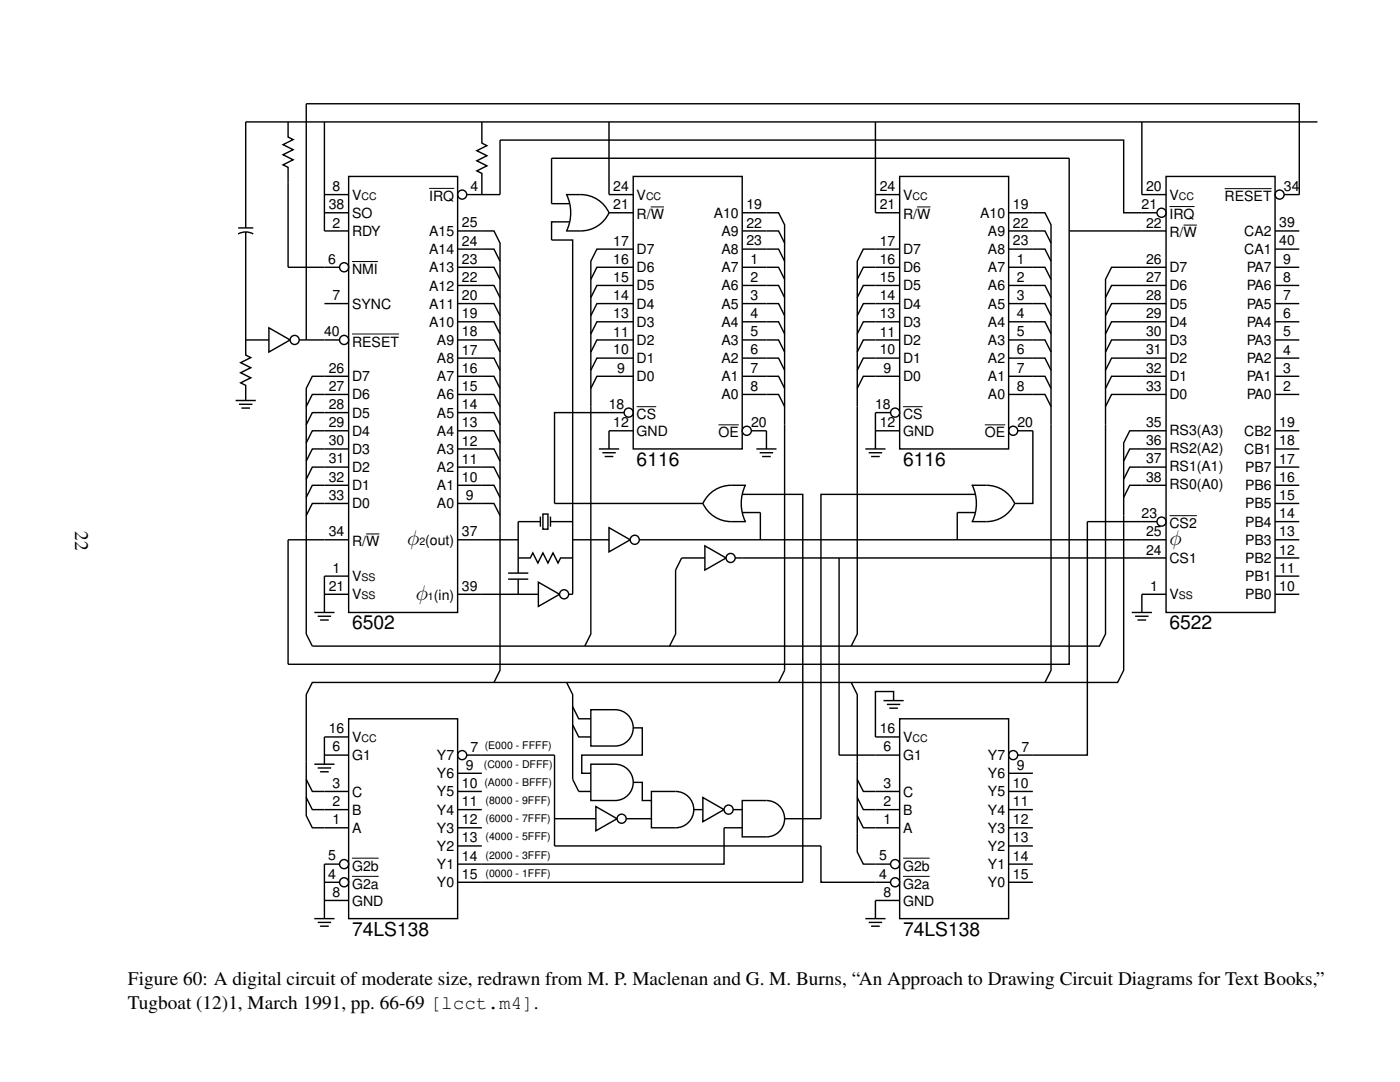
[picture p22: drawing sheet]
<svg xmlns="http://www.w3.org/2000/svg" width="279mm" height="216mm" viewBox="0 0 279 216" stroke-linecap="round" stroke-linejoin="round" font-family="sans-serif">
<defs><g id="words">
<g font-size="4.2">
<text x="81.3" y="108.8">φ</text>
<text x="233.4" y="108.8">φ</text>
<text x="83" y="119.6">φ</text>
</g>
<g font-size="3.8">
<text x="127.1" y="93">6116</text>
<text x="180.2" y="93">6116</text>
<text x="15" y="106" transform="rotate(90 15 106)">22</text>
<text x="70.3" y="125.6">6502</text>
<text x="233.4" y="125.6">6522</text>
<text x="70.3" y="186.8">74LS138</text>
<text x="180.2" y="186.8">74LS138</text>
<text x="25.5" y="196.5">Figure 60: A digital circuit of moderate size, redrawn from M. P. Maclenan and G. M. Burns, “An Approach to Drawing Circuit Diagrams for Text Books,”</text>
<text x="25.5" y="201.2">Tugboat (12)1, March 1991, pp. 66-69 [lcct.m4].</text>
</g>
<g font-size="2.8">
<text x="65.6" y="41.7">38</text>
<text x="66.4" y="38.1">8</text>
<text x="70.3" y="39.8">V</text>
<text x="85.6" y="40.1">IRQ</text>
<text x="93.9" y="38.1">4</text>
<text x="122.4" y="41.8">21</text>
<text x="122.4" y="38.1">24</text>
<text x="127.1" y="39.8">V</text>
<text x="149" y="41.7">19</text>
<text x="175.6" y="41.8">21</text>
<text x="175.6" y="38.1">24</text>
<text x="180.2" y="39.8">V</text>
<text x="202.1" y="41.7">19</text>
<text x="227.8" y="41.8">21</text>
<text x="228.7" y="38.1">20</text>
<text x="233.4" y="39.8">V</text>
<text x="244.4" y="40.2">RESET</text>
<text x="256.2" y="38.1">34</text>
<text x="66.4" y="45.4">2</text>
<text x="70.3" y="47.1">RDY</text>
<text x="70.3" y="43.5">SO</text>
<text x="85.6" y="47.1">A15</text>
<text x="92.2" y="45.4">25</text>
<text x="127.1" y="43.8">R/W</text>
<text x="142.4" y="43.4">A10</text>
<text x="144" y="47.1">A9</text>
<text x="149" y="45.4">22</text>
<text x="180.2" y="43.8">R/W</text>
<text x="195.6" y="43.4">A10</text>
<text x="197.2" y="47.1">A9</text>
<text x="202.1" y="45.4">22</text>
<text x="228.7" y="45.4">22</text>
<text x="233.4" y="43.7">IRQ</text>
<text x="233.4" y="47.4">R/W</text>
<text x="248.3" y="47.1">CA2</text>
<text x="255.3" y="45.4">39</text>
<text x="65.5" y="52.6">6</text>
<text x="85.6" y="50.7">A14</text>
<text x="92.2" y="52.6">23</text>
<text x="92.2" y="49">24</text>
<text x="122.4" y="52.6">16</text>
<text x="122.4" y="49">17</text>
<text x="127.1" y="50.7">D7</text>
<text x="144" y="50.7">A8</text>
<text x="149" y="49">23</text>
<text x="149.8" y="52.6">1</text>
<text x="175.6" y="52.6">16</text>
<text x="175.6" y="49">17</text>
<text x="180.2" y="50.7">D7</text>
<text x="197.2" y="50.7">A8</text>
<text x="202.1" y="49">23</text>
<text x="202.9" y="52.6">1</text>
<text x="228.7" y="52.6">26</text>
<text x="248.3" y="50.7">CA1</text>
<text x="255.3" y="49">40</text>
<text x="256.1" y="52.6">9</text>
<text x="66.4" y="59.9">7</text>
<text x="70.3" y="54.7">NMI</text>
<text x="85.6" y="58">A12</text>
<text x="85.6" y="54.3">A13</text>
<text x="92.2" y="59.9">20</text>
<text x="92.2" y="56.3">22</text>
<text x="122.4" y="59.9">14</text>
<text x="122.4" y="56.2">15</text>
<text x="127.1" y="57.9">D5</text>
<text x="127.1" y="54.3">D6</text>
<text x="144" y="57.9">A6</text>
<text x="144" y="54.3">A7</text>
<text x="149.8" y="59.9">3</text>
<text x="149.8" y="56.3">2</text>
<text x="175.6" y="59.9">14</text>
<text x="175.6" y="56.2">15</text>
<text x="180.2" y="57.9">D5</text>
<text x="180.2" y="54.3">D6</text>
<text x="197.2" y="57.9">A6</text>
<text x="197.2" y="54.3">A7</text>
<text x="202.9" y="59.9">3</text>
<text x="202.9" y="56.3">2</text>
<text x="228.7" y="59.9">28</text>
<text x="228.7" y="56.3">27</text>
<text x="233.4" y="57.9">D6</text>
<text x="233.4" y="54.3">D7</text>
<text x="248.8" y="57.9">PA6</text>
<text x="248.8" y="54.3">PA7</text>
<text x="256.1" y="59.9">7</text>
<text x="256.1" y="56.2">8</text>
<text x="70.3" y="61.6">SYNC</text>
<text x="85.6" y="65.2">A10</text>
<text x="85.6" y="61.6">A11</text>
<text x="92.2" y="63.5">19</text>
<text x="122.4" y="63.5">13</text>
<text x="127.1" y="65.2">D3</text>
<text x="127.1" y="61.6">D4</text>
<text x="144" y="65.2">A4</text>
<text x="144" y="61.6">A5</text>
<text x="149.8" y="63.5">4</text>
<text x="175.6" y="63.5">13</text>
<text x="180.2" y="65.2">D3</text>
<text x="180.2" y="61.6">D4</text>
<text x="197.2" y="65.2">A4</text>
<text x="197.2" y="61.6">A5</text>
<text x="202.9" y="63.5">4</text>
<text x="228.7" y="63.5">29</text>
<text x="233.4" y="65.2">D4</text>
<text x="233.4" y="61.6">D5</text>
<text x="248.8" y="65.2">PA4</text>
<text x="248.8" y="61.6">PA5</text>
<text x="256.1" y="63.5">6</text>
<text x="64.7" y="67.1">40</text>
<text x="70.3" y="69.2">RESET</text>
<text x="87.2" y="68.8">A9</text>
<text x="92.2" y="70.8">17</text>
<text x="92.2" y="67.1">18</text>
<text x="122.4" y="70.7">10</text>
<text x="122.4" y="67.2">11</text>
<text x="127.1" y="68.8">D2</text>
<text x="144" y="68.8">A3</text>
<text x="149.8" y="70.7">6</text>
<text x="149.8" y="67.1">5</text>
<text x="175.6" y="70.7">10</text>
<text x="175.6" y="67.2">11</text>
<text x="180.2" y="68.8">D2</text>
<text x="197.2" y="68.8">A3</text>
<text x="202.9" y="70.7">6</text>
<text x="202.9" y="67.1">5</text>
<text x="228.7" y="70.7">31</text>
<text x="228.7" y="67.1">30</text>
<text x="233.4" y="68.8">D3</text>
<text x="248.8" y="68.8">PA3</text>
<text x="256.1" y="70.8">4</text>
<text x="256.1" y="67.1">5</text>
<text x="65.6" y="74.4">26</text>
<text x="70.3" y="76.1">D7</text>
<text x="87.2" y="76.1">A7</text>
<text x="87.2" y="72.4">A8</text>
<text x="92.2" y="78">15</text>
<text x="92.2" y="74.4">16</text>
<text x="123.2" y="74.4">9</text>
<text x="127.1" y="72.5">D1</text>
<text x="127.1" y="76.1">D0</text>
<text x="144" y="76.1">A1</text>
<text x="144" y="72.5">A2</text>
<text x="149.8" y="78">8</text>
<text x="149.8" y="74.4">7</text>
<text x="176.3" y="74.4">9</text>
<text x="180.2" y="76.1">D0</text>
<text x="180.2" y="72.5">D1</text>
<text x="197.2" y="76.1">A1</text>
<text x="197.2" y="72.5">A2</text>
<text x="202.9" y="78">8</text>
<text x="202.9" y="74.4">7</text>
<text x="228.7" y="78">33</text>
<text x="228.7" y="74.4">32</text>
<text x="233.4" y="76.1">D1</text>
<text x="233.4" y="72.5">D2</text>
<text x="248.8" y="76.1">PA1</text>
<text x="248.8" y="72.5">PA2</text>
<text x="256.1" y="74.4">3</text>
<text x="65.6" y="81.6">28</text>
<text x="65.6" y="78">27</text>
<text x="70.3" y="83.3">D5</text>
<text x="70.3" y="79.7">D6</text>
<text x="87.2" y="83.3">A5</text>
<text x="87.2" y="79.7">A6</text>
<text x="92.2" y="81.7">14</text>
<text x="121.5" y="81.6">18</text>
<text x="127.1" y="83.7">CS</text>
<text x="144" y="79.7">A0</text>
<text x="174.7" y="81.6">18</text>
<text x="180.2" y="83.7">CS</text>
<text x="197.2" y="79.7">A0</text>
<text x="233.4" y="79.7">D0</text>
<text x="248.8" y="79.7">PA0</text>
<text x="256.1" y="78">2</text>
<text x="65.6" y="88.9">30</text>
<text x="65.6" y="85.2">29</text>
<text x="70.3" y="87">D4</text>
<text x="87.2" y="87">A4</text>
<text x="92.2" y="88.9">12</text>
<text x="92.2" y="85.2">13</text>
<text x="122.4" y="85.3">12</text>
<text x="127.1" y="87">GND</text>
<text x="143.4" y="87.3">OE</text>
<text x="149.9" y="85.2">20</text>
<text x="175.6" y="85.3">12</text>
<text x="180.2" y="87">GND</text>
<text x="196.5" y="87.3">OE</text>
<text x="203.1" y="85.2">20</text>
<text x="228.7" y="88.9">36</text>
<text x="228.7" y="85.2">35</text>
<text x="233.4" y="86.7">RS3(A3)</text>
<text x="248.3" y="87">CB2</text>
<text x="255.3" y="88.9">18</text>
<text x="255.3" y="85.2">19</text>
<text x="65.6" y="92.5">31</text>
<text x="70.3" y="94.2">D2</text>
<text x="70.3" y="90.6">D3</text>
<text x="87.2" y="94.2">A2</text>
<text x="87.2" y="90.6">A3</text>
<text x="92.2" y="92.5">11</text>
<text x="228.7" y="92.5">37</text>
<text x="233.4" y="94">RS1(A1)</text>
<text x="233.4" y="90.3">RS2(A2)</text>
<text x="248.3" y="90.6">CB1</text>
<text x="248.5" y="94.2">PB7</text>
<text x="255.3" y="92.5">17</text>
<text x="65.6" y="99.7">33</text>
<text x="65.6" y="96.1">32</text>
<text x="70.3" y="101.5">D0</text>
<text x="70.3" y="97.8">D1</text>
<text x="87.2" y="101.5">A0</text>
<text x="87.2" y="97.8">A1</text>
<text x="92.2" y="96.1">10</text>
<text x="93" y="99.7">9</text>
<text x="228.7" y="96.1">38</text>
<text x="233.4" y="97.6">RS0(A0)</text>
<text x="248.5" y="101.5">PB5</text>
<text x="248.5" y="97.8">PB6</text>
<text x="255.3" y="99.7">15</text>
<text x="255.3" y="96.1">16</text>
<text x="65.6" y="107">34</text>
<text x="92.2" y="107">37</text>
<text x="227.8" y="103.4">23</text>
<text x="228.7" y="107">25</text>
<text x="233.4" y="105.4">CS2</text>
<text x="248.5" y="105.1">PB4</text>
<text x="255.3" y="107">13</text>
<text x="255.3" y="103.4">14</text>
<text x="70.3" y="109">R/W</text>
<text x="84.9" y="108.8">(out)</text>
<text x="228.7" y="110.7">24</text>
<text x="233.4" y="112.3">CS1</text>
<text x="248.5" y="112.3">PB2</text>
<text x="248.5" y="108.7">PB3</text>
<text x="255.3" y="110.7">12</text>
<text x="65.6" y="117.9">21</text>
<text x="66.4" y="114.3">1</text>
<text x="70.3" y="116">V</text>
<text x="70.3" y="119.6">V</text>
<text x="86.6" y="119.6">(in)</text>
<text x="92.2" y="117.9">39</text>
<text x="229.5" y="117.9">1</text>
<text x="233.4" y="119.6">V</text>
<text x="248.5" y="116">PB1</text>
<text x="248.5" y="119.6">PB0</text>
<text x="255.3" y="117.9">10</text>
<text x="255.3" y="114.3">11</text>
<text x="65.6" y="146.3">16</text>
<text x="66.4" y="149.9">6</text>
<text x="70.3" y="148">V</text>
<text x="93.9" y="150">7</text>
<text x="175.6" y="146.3">16</text>
<text x="176.3" y="149.9">6</text>
<text x="180.2" y="148">V</text>
<text x="203.8" y="150">7</text>
<text x="70.3" y="151.7">G1</text>
<text x="87.2" y="151.7">Y7</text>
<text x="87.2" y="155.3">Y6</text>
<text x="93" y="153.6">9</text>
<text x="180.2" y="151.7">G1</text>
<text x="197.2" y="155.3">Y6</text>
<text x="197.2" y="151.7">Y7</text>
<text x="202.9" y="153.6">9</text>
<text x="66.4" y="160.9">2</text>
<text x="66.4" y="157.2">3</text>
<text x="70.3" y="158.9">C</text>
<text x="87.2" y="158.9">Y5</text>
<text x="92.2" y="160.9">11</text>
<text x="92.2" y="157.2">10</text>
<text x="176.3" y="160.9">2</text>
<text x="176.3" y="157.2">3</text>
<text x="180.2" y="158.9">C</text>
<text x="197.2" y="158.9">Y5</text>
<text x="202.1" y="160.9">11</text>
<text x="202.1" y="157.2">10</text>
<text x="66.4" y="164.5">1</text>
<text x="70.3" y="166.2">A</text>
<text x="70.3" y="162.6">B</text>
<text x="87.2" y="166.2">Y3</text>
<text x="87.2" y="162.6">Y4</text>
<text x="92.2" y="164.5">12</text>
<text x="176.3" y="164.5">1</text>
<text x="180.2" y="162.6">B</text>
<text x="180.2" y="166.2">A</text>
<text x="197.2" y="166.2">Y3</text>
<text x="197.2" y="162.6">Y4</text>
<text x="202.1" y="164.5">12</text>
<text x="65.5" y="171.7">5</text>
<text x="70.3" y="173.8">G2b</text>
<text x="87.2" y="173.4">Y1</text>
<text x="87.2" y="169.8">Y2</text>
<text x="92.2" y="171.7">14</text>
<text x="92.2" y="168.1">13</text>
<text x="175.4" y="171.7">5</text>
<text x="180.2" y="173.8">G2b</text>
<text x="197.2" y="173.4">Y1</text>
<text x="197.2" y="169.8">Y2</text>
<text x="202.1" y="171.7">14</text>
<text x="202.1" y="168.1">13</text>
<text x="65.5" y="175.4">4</text>
<text x="66.4" y="178.9">8</text>
<text x="70.3" y="177.4">G2a</text>
<text x="87.2" y="177">Y0</text>
<text x="92.2" y="175.3">15</text>
<text x="175.4" y="175.4">4</text>
<text x="176.3" y="178.9">8</text>
<text x="180.2" y="177.4">G2a</text>
<text x="197.2" y="177">Y0</text>
<text x="202.1" y="175.3">15</text>
<text x="70.3" y="180.7">GND</text>
<text x="180.2" y="180.7">GND</text>
</g>
<g font-size="2.1">
<text x="72.1" y="39.8">CC</text>
<text x="128.9" y="39.8">CC</text>
<text x="182.1" y="39.8">CC</text>
<text x="235.3" y="39.8">CC</text>
<text x="83.7" y="108.8">2</text>
<text x="72.1" y="116">SS</text>
<text x="72.1" y="119.6">SS</text>
<text x="85.4" y="119.6">1</text>
<text x="235.3" y="119.6">SS</text>
<text x="72.1" y="148">CC</text>
<text x="96.7" y="149.6">(E000 - FFFF)</text>
<text x="182.1" y="148">CC</text>
<text x="96.6" y="153.2">(C000 - DFFF)</text>
<text x="96.7" y="156.8">(A000 - BFFF)</text>
<text x="96.9" y="160.4">(8000 - 9FFF)</text>
<text x="96.9" y="164.1">(6000 - 7FFF)</text>
<text x="96.9" y="167.7">(4000 - 5FFF)</text>
<text x="96.9" y="171.3">(2000 - 3FFF)</text>
<text x="96.9" y="174.9">(0000 - 1FFF)</text>
</g>
</g></defs>
<g fill="none" stroke="#000" stroke-width=".28">
<path d="M57.5 24.3v3l1 .6-2 1 2 1-2 1 2 1-2 1 1 .5v19.9h10.3M64.7 24.3v21.8h4.9M64.7 38.8h4.9M69.6 35.2h21.7v87h-21.7zM93.1 38.8h6.7v-10.8h124.5v14.5h6.6M96.2 24.3v4.3l1 .5-2 1 2 1-2 1 2 1-2 1 1 .5v4.2M112.9 38.8a10 10 0 0 1 6 .8 6.2 6.2 0 0 1 2.6 2.9M113.1 38.8a8.5 8.5 0 0 1 0 7.3M121.5 24.3v14.5h4.9M126.4 35.2h21.7v54.4h-21.7zM174.7 24.3v18.2h4.8M174.7 38.8h4.8"/>
<path d="M179.5 35.2h21.8v54.4h-21.8zM227.9 24.3v14.5h4.8M232.7 35.2h21.8v87h-21.8zM256.3 38.8h3v-18.1h-198.2v47.1M262.9 24.3h-213.9v21.2M47.5 46.7a3 3 0 0 1 3 0M47.5 45.5h3M49 46.3v21.5M64.7 42.5h4.9M91.3 46.1h7.3l1.2 2.4v3.6M91.3 49.7h7.3l1.2 2.4v3.6M91.3 53.3h7.3l1.2 2.4v3.7"/>
<path d="M91.3 57h7.3l1.2 2.4v3.6M113.7 44.3h-3.6v3.6h4.2v70.7h-.8M113.7 40.6h-3.6v-9h103.3v100.9h-155.9v-24.8h12.1M121.5 42.5a6.2 6.2 0 0 1-5.6 3.6h-3M121.5 42.5h4.9M126.4 49.7h-7.3l-1.2 2.4v3.6M126.4 53.3h-7.3l-1.2 2.4v3.7M126.4 57h-7.3l-1.2 2.4v3.6M148.1 42.5h7.3l1.2 2.4v3.6M148.1 46.1h7.3l1.2 2.4v3.6M148.1 49.7h7.3l1.2 2.4v3.6M148.1 53.3h7.3l1.2 2.4v3.7"/>
<path d="M148.1 57h7.3l1.2 2.4v3.6M179.5 49.7h-7.2l-1.2 2.4v3.6M179.5 53.3h-7.2l-1.2 2.4v3.7M179.5 57h-7.2l-1.2 2.4v3.6M201.3 42.5h7.2l1.3 2.4v3.6M201.3 46.1h7.2l1.3 2.4v3.6M201.3 49.7h7.2l1.3 2.4v3.6M201.3 53.3h7.2l1.3 2.4v3.7M201.3 57h7.2l1.3 2.4v3.6M213.4 46.1h19.3M232.7 53.3h-10.9l-1.2 2.4v3.7M232.7 57h-10.9l-1.2 2.4v3.6"/>
<path d="M254.5 53.3h4.8M254.5 46.1h4.8M254.5 57h4.8M254.5 49.7h4.8M47 79.9h4M49 67.8v3.1l1 .5-2 1 2 1-2 1 2 1-2 1 1 .5v3M49 67.8h4.7M53.7 65.4l4.2 2.4-4.2 2.4zM59.7 67.8h8.1M64.7 60.6h4.9M69.6 75.1h-7.3l-1.2 2.4v3.6M69.6 78.7h-7.3l-1.2 2.4v3.6"/>
<path d="M91.3 60.6h7.3l1.2 2.4v3.6M91.3 64.2h7.3l1.2 2.4v3.6M91.3 67.8h7.3l1.2 2.4v3.7M91.3 71.5h7.3l1.2 2.4v3.6M91.3 75.1h7.3l1.2 2.4v3.6M91.3 78.7h7.3l1.2 2.4v3.6M126.4 60.6h-7.3l-1.2 2.4v3.6M126.4 64.2h-7.3l-1.2 2.4v3.6M126.4 67.8h-7.3l-1.2 2.4v3.7M126.4 71.5h-7.3l-1.2 2.4v3.6M126.4 75.1h-7.3l-1.2 2.4v49l-1.2 2.4M148.1 60.6h7.3l1.2 2.4v3.6"/>
<path d="M148.1 64.2h7.3l1.2 2.4v3.6M148.1 67.8h7.3l1.2 2.4v3.7M148.1 71.5h7.3l1.2 2.4v3.6M148.1 75.1h7.3l1.2 2.4v3.6M148.1 78.7h7.3l1.2 2.4v52.7l-1.2 2.4M179.5 60.6h-7.2l-1.2 2.4v3.6M179.5 64.2h-7.2l-1.2 2.4v3.6M179.5 67.8h-7.2l-1.2 2.4v3.7M179.5 71.5h-7.2l-1.2 2.4v3.6M179.5 75.1h-7.2l-1.2 2.4v49l-1.2 2.4M201.3 60.6h7.2l1.3 2.4v3.6M201.3 64.2h7.2l1.3 2.4v3.6"/>
<path d="M201.3 67.8h7.2l1.3 2.4v3.7M201.3 71.5h7.2l1.3 2.4v3.6M201.3 75.1h7.2l1.3 2.4v3.6M201.3 78.7h7.2l1.3 2.4v52.7l-1.3 2.4M232.7 78.7h-10.9l-1.2 2.4v45.4l-1.2 2.4h-157.1l-1.2-2.4v-23.6l1.2-2.4h7.3M232.7 60.6h-10.9l-1.2 2.4v3.6M232.7 64.2h-10.9l-1.2 2.4v3.6M232.7 67.8h-10.9l-1.2 2.4v3.7M232.7 71.5h-10.9l-1.2 2.4v3.6M232.7 75.1h-10.9l-1.2 2.4v3.6M254.5 78.7h4.8M254.5 75.1h4.8"/>
<path d="M254.5 67.8h4.8M254.5 60.6h4.8M254.5 71.5h4.8M254.5 64.2h4.8M47.7 80.7h2.7M48.2 81.4h1.7M69.6 82.3h-7.3l-1.2 2.4v3.7M69.6 86h-7.3l-1.2 2.4v3.6M69.6 89.6h-7.3l-1.2 2.4v3.6M69.6 93.2h-7.3l-1.2 2.4v3.7M69.6 96.8h-7.3l-1.2 2.5v3.6M91.3 82.3h7.3l1.2 2.4v3.7"/>
<path d="M91.3 86h7.3l1.2 2.4v3.6M91.3 89.6h7.3l1.2 2.4v3.6M91.3 93.2h7.3l1.2 2.4v3.7M91.3 96.8h7.3l1.2 2.5v3.6M119.5 89.6h4.1M120.2 90.3h2.7M120.7 91.1h1.7M124.6 82.3h-13.9v18.2h29.6M126.4 86h-4.9v3.6M148.1 98.6h12.1v77.5h-68.9M148.7 96.8a8.5 8.5 0 0 0 .1 7.3M148.9 96.8a10 10 0 0 0-6 .8 6.2 6.2 0 0 0-2.6 2.9"/>
<path d="M149.9 86h3.1v3.6M150.9 89.6h4.1M151.6 90.3h2.7M152.1 91.1h1.7M172.7 89.6h4M173.4 90.3h2.7M173.8 91.1h1.8M174.7 86h4.8M177.7 82.3h-3v7.3M193.9 96.8a10 10 0 0 1 6 .8 6.2 6.2 0 0 1 2.6 2.9M194 96.8a8.5 8.5 0 0 1 0 7.3M194.7 98.6h-30.9v64.8h-7.2"/>
<path d="M203.1 86h3v14.5h-3.6M232.7 86h-7.2l-1.2 2.4v3.6M232.7 89.6h-7.2l-1.2 2.4v3.6M232.7 93.2h-7.2l-1.2 2.4v3.7M232.7 96.8h-7.2l-1.2 2.5v34.5l-1.3 2.4h-124.4M254.5 96.8h4.8M254.5 93.2h4.8M254.5 89.6h4.8M254.5 86h4.8M64.7 118.6h4.9M69.6 115h-4.9v7.2M91.3 100.5h7.3l1.2 2.4v30.9l-1.2 2.4"/>
<path d="M91.3 118.6h16.1M91.3 107.7h12.1M101.4 115.6h4M101.4 114.4h4M103.4 111.3h2.4l.5-1 1 2 1-2 1.1 2 1-2 1 2 .5-1h2.4M103.4 115.6v3M107.4 116.2l4.3 2.4-4.3 2.4zM107.8 104.1h-4.4v10.3M107.8 103.1v2M108.3 102.6h1.1v3h-1.1zM109.9 104.1h4.4M109.9 103.1v2"/>
<path d="M114.3 107.7h7.2M121.5 105.3l4.3 2.4-4.3 2.4zM127.6 107.7h105.1M140.3 100.5a6.2 6.2 0 0 0 5.6 3.6h3M140.7 108.9l4.2 2.4-4.2 2.5zM140.7 111.3h-4.7l-1.2 2.5v12.7l-1.2 2.4M146.7 111.3h86M148.1 102.3h3.7v5.4M167.5 111.3v39.4h12M194.7 102.3h-3.7v5.4M202.5 100.5a6.2 6.2 0 0 1-5.6 3.6h-3M230.9 104.1h-13.9v46.6h-13.9"/>
<path d="M232.7 118.6h-4.8v3.6M254.5 118.6h4.8M254.5 115h4.8M254.5 107.7h4.8M254.5 100.5h4.8M254.5 104.1h4.8M254.5 111.3h4.8M62.7 122.2h4.1M63.4 123h2.7M63.9 123.7h1.7M98.6 136.2h-36.3l-1.2 2.4v16.9l1.2 2.4h7.3M113.1 136.2l1.2 2.4v16.9l1.2 2.4h2.4"/>
<path d="M169.9 136.2l1.2 2.4v16.9l1.2 2.4h7.2M176.3 139.8h4M178.3 139.8v-1.8h-3.6v9h4.8M225.9 122.2h4M226.5 123h2.7M227 123.7h1.7M61.1 159.1v3.7l1.2 2.4h7.3M61.1 155.5v3.6l1.2 2.5h7.3M62.7 152.5h4.1M63.4 153.2h2.7M63.9 154h1.7M64.7 150.7h4.9"/>
<path d="M69.6 143.4h21.7v39.9h-21.7zM69.6 147h-4.9v5.5M91.3 157.9h4.9M91.3 154.3h4.9M93.1 150.7h17.6v18.1h53.1v7.3h13.9M114.3 141l1.2 2.4h2.4M114.3 144.6l1.2 2.4h2.4M117.9 141.6h4.8a3.6 3.6 0 0 1 3.7 3.6 3.6 3.6 0 0 1-3.7 3.7h-4.8zM117.9 152.5h4.8a3.6 3.6 0 0 1 3.7 3.6 3.6 3.6 0 0 1-3.7 3.6h-4.8zM126.4 145.2h1.8v5.5h-12.1v3.6h1.8M126.4 156.1h1.8v3.6h1.8M130 157.9h4.8a3.6 3.6 0 0 1 3.7 3.7 3.6 3.6 0 0 1-3.7 3.6h-4.8z"/>
<path d="M140.3 159.1l4.2 2.5-4.2 2.4zM148.1 159.7h4.9a3.6 3.6 0 0 1 3.6 3.7 3.6 3.6 0 0 1-3.6 3.6h-4.9zM171.1 159.1v3.7l1.2 2.4h7.2M171.1 155.5v3.6l1.2 2.5h7.2M177 140.6h2.7M177.5 141.3h1.7M179.5 143.4h21.8v39.9h-21.8zM201.3 157.9h4.8M201.3 154.3h4.8M64.7 179.7h4.9M64.7 176.1h3.1M67.8 172.4h-3.1v10.9"/>
<path d="M91.3 165.2h4.9M91.3 161.6h4.9M91.3 168.8h4.9M110.7 163.4h8.2M118.9 160.9l4.3 2.5-4.3 2.4zM125 163.4h5M138.5 161.6h1.8M146.3 161.6h1.8M148.1 165.2h-3.6v7.2h-53.2M171.1 162.8v7.2l1.2 2.4h5.4M179.5 179.7h-4.8v3.6M201.3 176.1h4.8"/>
<path d="M201.3 172.4h4.8M201.3 165.2h4.8M201.3 161.6h4.8M201.3 168.8h4.8M62.7 183.3h4.1M63.4 184.1h2.7M63.9 184.8h1.7M172.7 183.3h4M173.4 184.1h2.7M173.8 184.8h1.8"/>
<circle cx="92.2" cy="38.8" r=".91"/>
<circle cx="255.4" cy="38.8" r=".91"/>
<circle cx="68.7" cy="53.3" r=".91"/>
<circle cx="231.8" cy="42.5" r=".91"/>
<circle cx="58.8" cy="67.8" r=".91"/>
<circle cx="68.7" cy="67.8" r=".91"/>
<circle cx="125.5" cy="82.3" r=".91"/>
<circle cx="149" cy="86" r=".91"/>
<circle cx="178.6" cy="82.3" r=".91"/>
<circle cx="202.2" cy="86" r=".91"/>
<circle cx="112.6" cy="118.6" r=".91"/>
<circle cx="126.7" cy="107.7" r=".91"/>
<circle cx="145.8" cy="111.3" r=".91"/>
<circle cx="231.8" cy="104.1" r=".91"/>
<circle cx="92.2" cy="150.7" r=".91"/>
<circle cx="202.2" cy="150.7" r=".91"/>
<circle cx="68.7" cy="172.4" r=".91"/>
<circle cx="68.7" cy="176.1" r=".91"/>
<circle cx="124.1" cy="163.4" r=".91"/>
<circle cx="145.4" cy="161.6" r=".91"/>
<circle cx="178.6" cy="172.4" r=".91"/>
<circle cx="178.6" cy="176.1" r=".91"/>
</g>
<g fill="none" stroke="#000" stroke-width=".2">
<path d="M85.6 37.6h5M244.4 37.6h9.4M70.3 52.2h5.1M129.9 41.3h2.6M183 41.3h2.7M233.4 41.2h5M236.2 44.9h2.7M70.3 66.6h9.3M127.1 81.1h3.9M143.4 84.8h4M180.2 81.1h3.9M196.5 84.8h4.1"/>
<path d="M73.1 106.5h2.6M233.4 102.9h5.5M70.3 174.9h5.3M70.3 171.2h5.3M180.2 174.9h5.3M180.2 171.2h5.3"/>
</g>
<use href="#words"/>
</svg>
